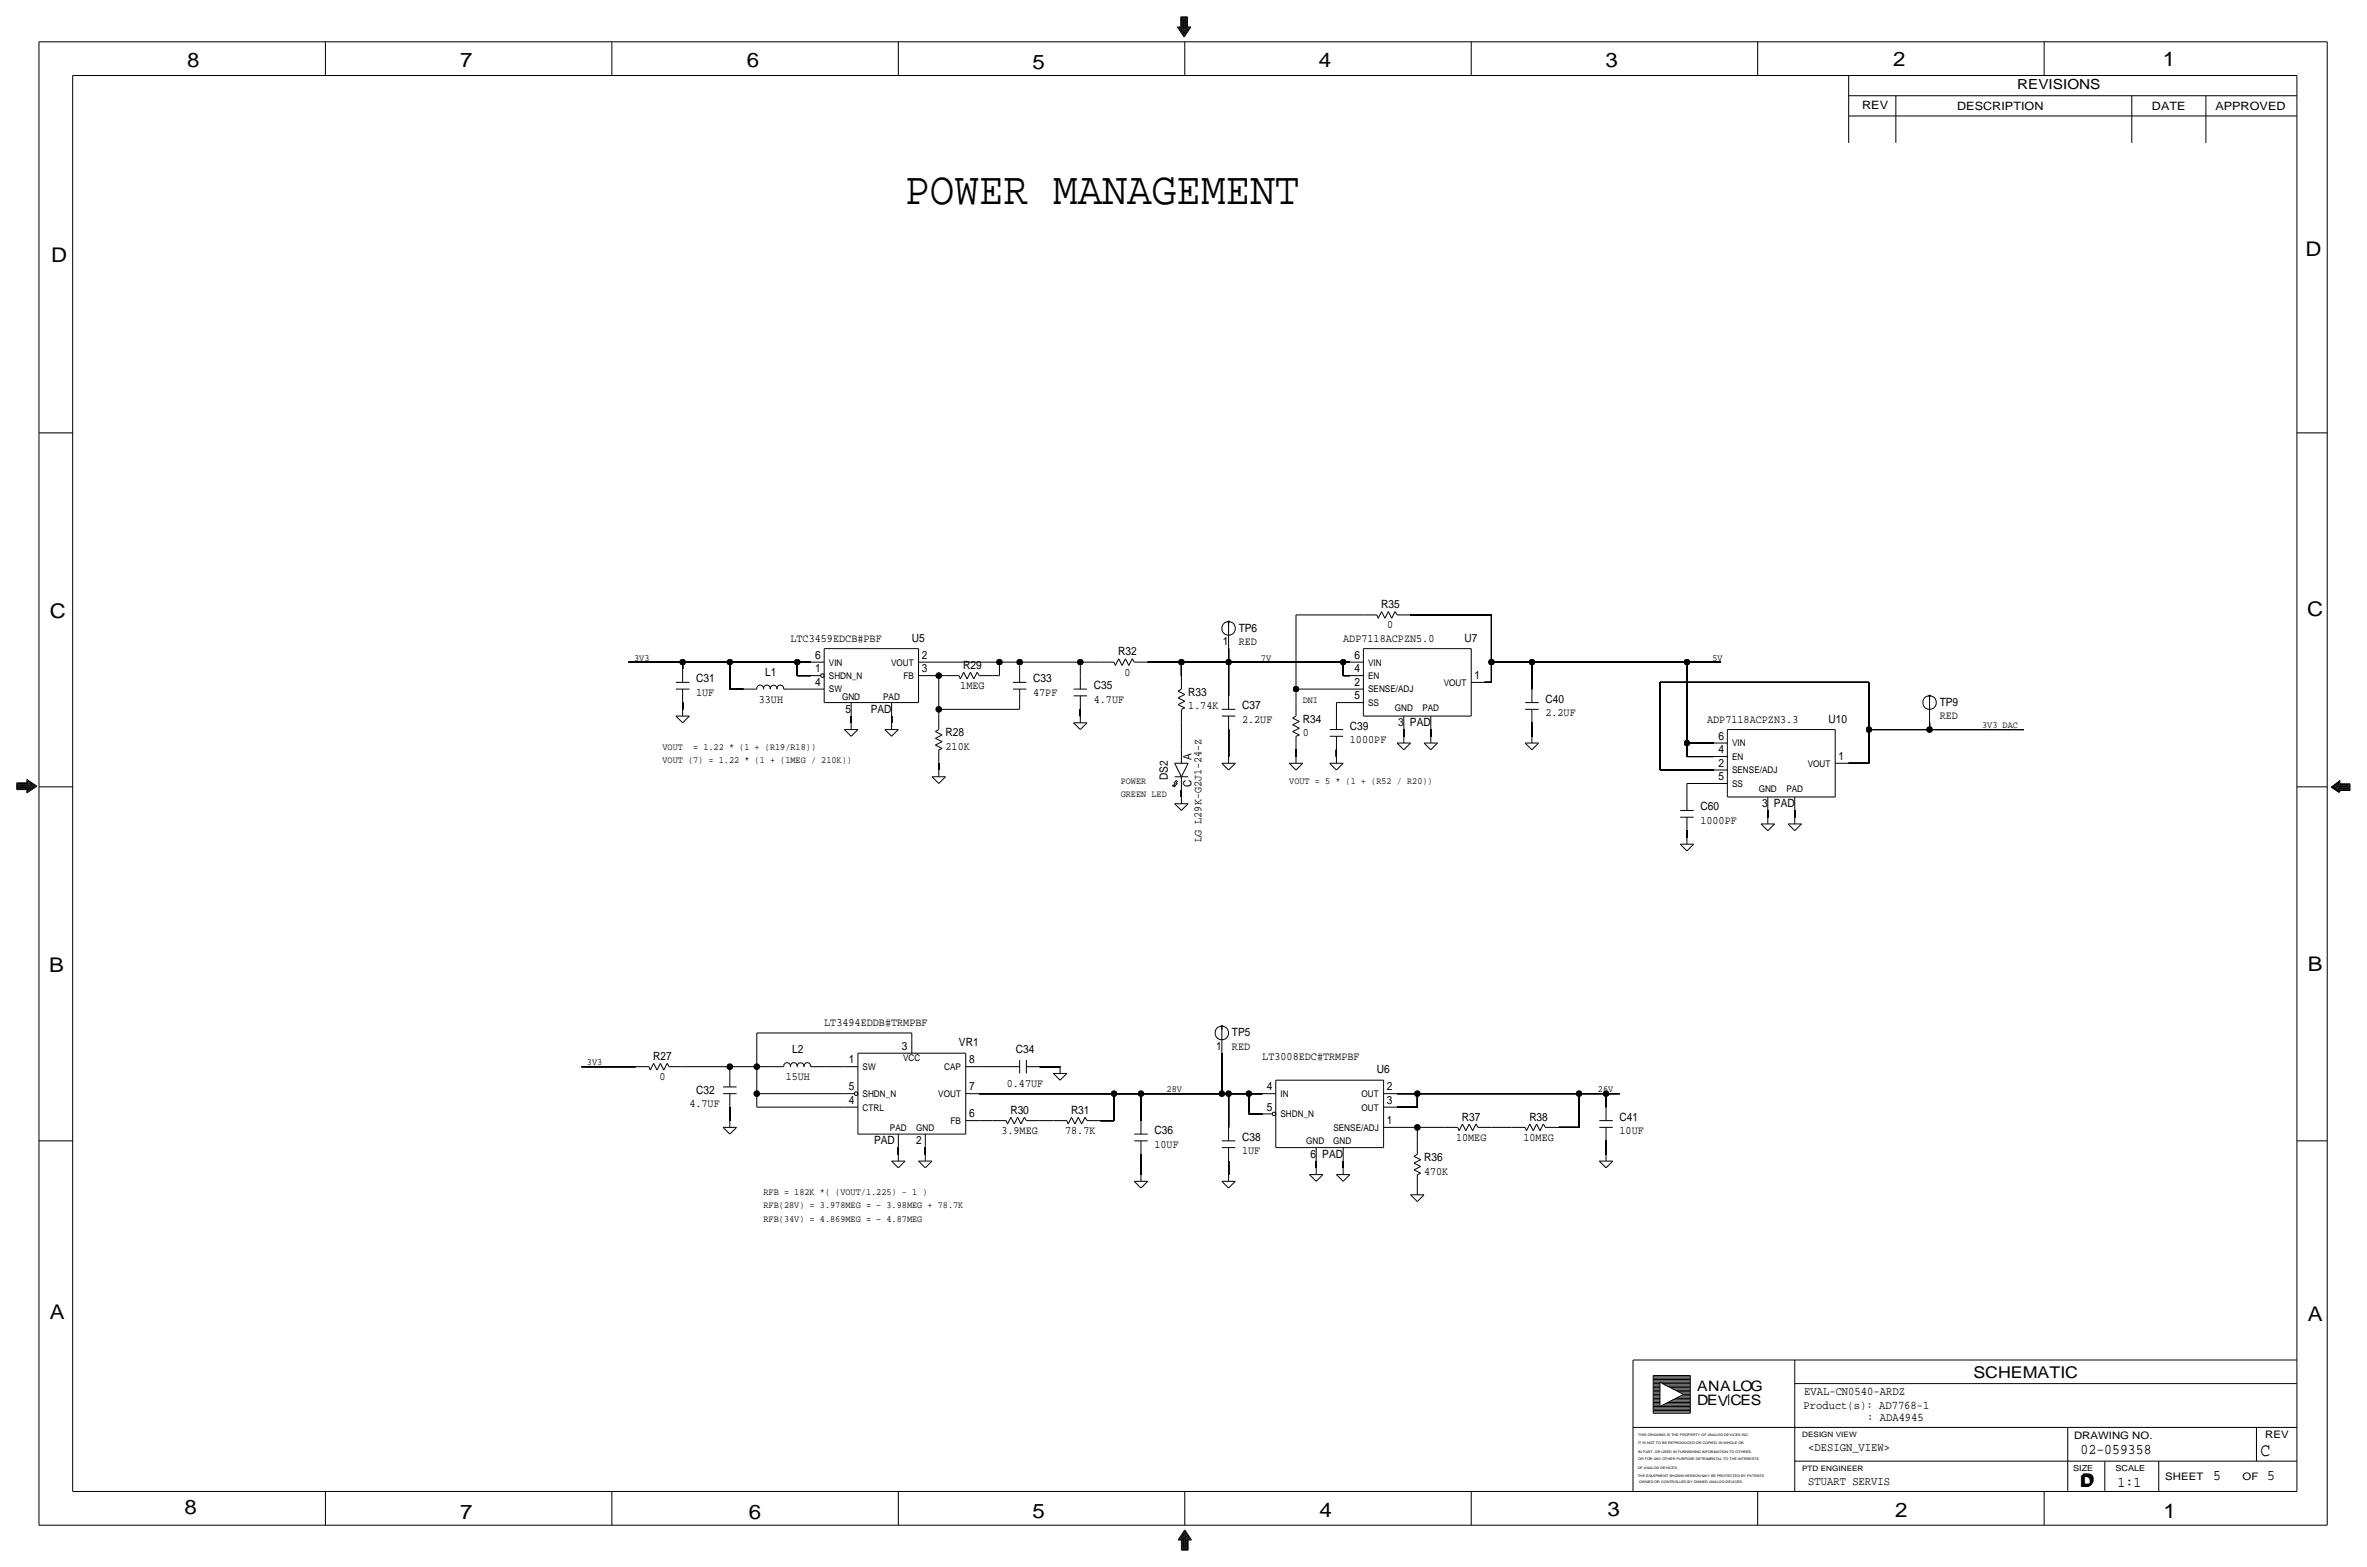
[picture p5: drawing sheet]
<svg xmlns="http://www.w3.org/2000/svg" width="892mm" height="590mm" viewBox="0 0 892 590" stroke-linecap="round" stroke-linejoin="round" font-family="sans-serif">
<defs><g id="words">
<text font-size="17.4" x="341.1" y="76.7">POWER MANAGEMENT</text>
<g font-size="7.6">
<text x="70.6" y="25.4">8</text>
<text x="173.4" y="25.4">7</text>
<text x="281.4" y="25.1">6</text>
<text x="389.1" y="26.2">5</text>
<text x="497" y="25.4">4</text>
<text x="605" y="25.1">3</text>
<text x="713.4" y="24.9">2</text>
<text x="815" y="24.9">1</text>
<text x="19.3" y="98.8">D</text>
<text x="868.9" y="96.5">D</text>
<text x="18.7" y="232.7">C</text>
<text x="869.4" y="232.2">C</text>
<text x="869.6" y="365.8">B</text>
<text x="18.5" y="366">B</text>
<text x="18.7" y="496.8">A</text>
<text x="869.6" y="497.6">A</text>
<text x="69.5" y="570.5">8</text>
<text x="173.4" y="572.3">7</text>
<text x="282.1" y="572.3">6</text>
<text x="389.1" y="571.8">5</text>
<text x="497.3" y="571.5">4</text>
<text x="605.7" y="571.2">3</text>
<text x="714.2" y="571.5">2</text>
<text x="815.3" y="572">1</text>
</g>
<text font-size="7" x="851.9" y="548.4">C</text>
<g font-size="6.1">
<text x="743.7" y="518.9">SCHEMATIC</text>
<text x="783.8" y="560.3">D</text>
<text x="784.3" y="559.8">D</text>
</g>
<g font-size="5.6">
<text x="784" y="547.9">02-059358</text>
<text x="834.1" y="557.5">5</text>
<text x="854.4" y="557.5">5</text>
<text x="798" y="560.1">1:1</text>
</g>
<g font-size="5.4">
<text x="639.5" y="524.2">ANALOG</text>
<text x="639.5" y="529.3">DEVCES</text>
</g>
<text font-size="5.2" x="760.2" y="33.5">REVISIONS</text>
<g font-size="4.4">
<text x="679.9" y="525.5">EVAL-CN0540-ARDZ</text>
<text x="679.7" y="530.9">Product(s): AD7768-1</text>
<text x="703.6" y="535.2">: ADA4945</text>
<text x="681.4" y="546.6">&lt;DESIGN_VIEW&gt;</text>
<text x="681.4" y="559.3">STUART SERVIS</text>
</g>
<g font-size="4.3">
<text x="701.8" y="41.1">REV</text>
<text x="737.6" y="41.4">DESCRIPTION</text>
<text x="811" y="41.4">DATE</text>
<text x="834.8" y="41.4">APPROVED</text>
<text x="520.4" y="229.1">R35</text>
<text x="466.8" y="238">TP6</text>
<text x="522.8" y="236.7">0</text>
<text x="297.9" y="241.8">LTC3459EDCB#PBF</text>
<text x="343.6" y="241.8">U5</text>
<text x="460.9" y="243.1">1</text>
<text x="466.8" y="243.1">RED</text>
<text x="506.2" y="241.8">ADP7118ACPZN5.0</text>
<text x="551.9" y="241.8">U7</text>
<text x="307.2" y="248.2">6</text>
<text x="347.4" y="248.2">2</text>
<text x="363" y="252">R29</text>
<text x="421.4" y="246.9">R32</text>
<text x="510.4" y="248.2">6</text>
<text x="262.3" y="257">C31</text>
<text x="288.4" y="254.5">L1</text>
<text x="307.2" y="253.2">1</text>
<text x="347.4" y="253.2">3</text>
<text x="389.3" y="257">C33</text>
<text x="423.7" y="254.5">0</text>
<text x="510.4" y="253.2">4</text>
<text x="555.7" y="255.8">1</text>
<text x="262.3" y="262.1">1UF</text>
<text x="307.2" y="258.3">4</text>
<text x="361.9" y="259.6">1MEG</text>
<text x="389.3" y="262.1">47PF</text>
<text x="412.2" y="259.6">C35</text>
<text x="447.8" y="262.1">R33</text>
<text x="510.4" y="263.4">5</text>
<text x="510.4" y="258.3">2</text>
<text x="285.9" y="264.7">33UH</text>
<text x="318.6" y="268.5">5</text>
<text x="328.1" y="268.5">PAD</text>
<text x="412.2" y="264.7">4.7UF</text>
<text x="447.8" y="267.2">1.74K</text>
<text x="468.1" y="267.2">C37</text>
<text x="582.4" y="269.7">2.2UF</text>
<text x="582.4" y="264.7">C40</text>
<text x="731" y="265.9">TP9</text>
<text x="468.1" y="272.3">2.2UF</text>
<text x="490.9" y="272.3">R34</text>
<text x="508.7" y="274.8">C39</text>
<text x="526.9" y="273.6">3</text>
<text x="531.3" y="273.6">PAD</text>
<text x="643.3" y="272.3">ADP7118ACPZN3.3</text>
<text x="689.1" y="272.3">U10</text>
<text x="731" y="271">RED</text>
<text x="356.3" y="277.4">R28</text>
<text x="490.9" y="277.4">0</text>
<text x="508.7" y="279.9">1000PF</text>
<text x="647.6" y="278.6">6</text>
<text x="356.3" y="282.4">210K</text>
<text x="449" y="286.3" transform="rotate(-90 449 286.3)">A</text>
<text x="647.6" y="283.7">4</text>
<text x="692.9" y="286.3">1</text>
<text x="440.1" y="293.8" transform="rotate(-90 440.1 293.8)">DS2</text>
<text x="647.6" y="293.9">5</text>
<text x="647.6" y="288.8">2</text>
<text x="449" y="296.6" transform="rotate(-90 449 296.6)">C</text>
<text x="640.8" y="305.3">C60</text>
<text x="664.1" y="304">3</text>
<text x="668.5" y="304">PAD</text>
<text x="640.8" y="310.4">1000PF</text>
<text x="452.8" y="317.2" transform="rotate(-90 452.8 317.2)">LG L29K-G2J1-24-Z</text>
<text x="310.6" y="386.6">LT3494EDDB#TRMPBF</text>
<text x="339.8" y="395.5">3</text>
<text x="361.4" y="394.2">VR1</text>
<text x="458.3" y="395.5">1</text>
<text x="464.3" y="395.5">RED</text>
<text x="464.3" y="390.4">TP5</text>
<text x="246.1" y="399.3">R27</text>
<text x="298.6" y="396.7">L2</text>
<text x="319.9" y="400.6">1</text>
<text x="365.2" y="400.6">8</text>
<text x="382.8" y="396.7">C34</text>
<text x="475.7" y="399.3">LT3008EDC#TRMPBF</text>
<text x="248.5" y="406.9">0</text>
<text x="296.1" y="406.9">15UH</text>
<text x="518.9" y="404.4">U6</text>
<text x="262.3" y="412">C32</text>
<text x="319.9" y="410.7">5</text>
<text x="365.2" y="410.7">7</text>
<text x="379.4" y="409.4">0.47UF</text>
<text x="477.4" y="410.7">4</text>
<text x="522.7" y="410.7">2</text>
<text x="259.8" y="417.1">4.7UF</text>
<text x="319.9" y="415.8">4</text>
<text x="380.7" y="419.6">R30</text>
<text x="403.6" y="419.6">R31</text>
<text x="477.4" y="418.3">5</text>
<text x="522.7" y="415.8">3</text>
<text x="365.2" y="420.9">6</text>
<text x="522.7" y="423.4">1</text>
<text x="550.9" y="422.1">R37</text>
<text x="576.3" y="422.1">R38</text>
<text x="610.3" y="422.1">C41</text>
<text x="329.4" y="431">PAD</text>
<text x="345.3" y="431">2</text>
<text x="377.4" y="427.2">3.9MEG</text>
<text x="401.4" y="427.2">78.7K</text>
<text x="435.1" y="427.2">C36</text>
<text x="468.1" y="429.8">C38</text>
<text x="548.7" y="429.8">10MEG</text>
<text x="574.1" y="429.8">10MEG</text>
<text x="610.3" y="427.2">10UF</text>
<text x="435.1" y="432.3">10UF</text>
<text x="468.1" y="434.8">1UF</text>
<text x="493.9" y="436.1">6</text>
<text x="498.3" y="436.1">PAD</text>
<text x="536.7" y="437.4">R36</text>
<text x="536.7" y="442.5">470K</text>
</g>
<g font-size="3.9">
<text x="781.6" y="542.1">DRAWING NO.</text>
<text x="853.6" y="541.8">REV</text>
<text x="816" y="557.4">SHEET</text>
<text x="845.1" y="557.5">OF</text>
</g>
<g font-size="3.6">
<text x="239" y="248.9">3V3</text>
<text x="475.2" y="248.9">7V</text>
<text x="645.4" y="248.9">5V</text>
<text x="490.9" y="264.7">DNI</text>
<text x="747" y="274.3">3V3 DAC</text>
<text x="249.6" y="282.4">VOUT</text>
<text x="249.6" y="287.5">VOUT (7) = 1.22 * (1 + (1MEG / 210K))</text>
<text x="261.2" y="282.4">= 1.22 * (1 + (R19/R18))</text>
<text x="422.4" y="295.1">POWER</text>
<text x="485.9" y="295.1">VOUT = 5 * (1 + (R52 / R20))</text>
<text x="422.4" y="300.2">GREEN LED</text>
<text x="221.2" y="401.3">3V3</text>
<text x="439.6" y="411.5">28V</text>
<text x="602.2" y="411.5">26V</text>
<text x="287.7" y="455.2">RFB(28V) = 3.978MEG = ~ 3.98MEG + 78.7K</text>
<text x="287.7" y="450.1">RFB = 182K *( (VOUT/1.225) - 1 )</text>
<text x="287.7" y="460.2">RFB(34V) = 4.869MEG = ~ 4.87MEG</text>
</g>
<g font-size="3.5">
<text x="312.4" y="250.7">VIN</text>
<text x="335.8" y="250.7">VOUT</text>
<text x="515.6" y="250.7">VIN</text>
<text x="312.4" y="255.8">SHDN_N</text>
<text x="340.4" y="255.8">FB</text>
<text x="515.6" y="255.8">EN</text>
<text x="312.4" y="260.9">SW</text>
<text x="317.3" y="263.7">GND</text>
<text x="332.8" y="263.7">PAD</text>
<text x="515.6" y="260.9">SENSE/ADJ</text>
<text x="544.1" y="258.3">VOUT</text>
<text x="515.6" y="265.9">SS</text>
<text x="525.6" y="268">GND</text>
<text x="536" y="268">PAD</text>
<text x="652.7" y="281.2">VIN</text>
<text x="652.7" y="286.3">EN</text>
<text x="652.7" y="291.3">SENSE/ADJ</text>
<text x="681.2" y="288.8">VOUT</text>
<text x="652.7" y="296.4">SS</text>
<text x="662.8" y="298.4">GND</text>
<text x="673.2" y="298.4">PAD</text>
<text x="340.4" y="399.8">VCC</text>
<text x="325.1" y="403.1">SW</text>
<text x="355.8" y="403.1">CAP</text>
<text x="325.1" y="413.3">SHDN_N</text>
<text x="353.6" y="413.3">VOUT</text>
<text x="482.5" y="413.3">IN</text>
<text x="513.1" y="413.3">OUT</text>
<text x="325.1" y="418.3">CTRL</text>
<text x="513.1" y="418.3">OUT</text>
<text x="358.2" y="423.4">FB</text>
<text x="482.5" y="420.9">SHDN_N</text>
<text x="502.5" y="426">SENSE/ADJ</text>
<text x="335.4" y="426.2">PAD</text>
<text x="345.3" y="426.2">GND</text>
<text x="492.2" y="431">GND</text>
<text x="502.4" y="431">GND</text>
</g>
<g font-size="3.1">
<text x="781.3" y="554">SIZE</text>
<text x="797.3" y="554">SCALE</text>
</g>
<g font-size="2.8">
<text x="679.1" y="541.3">DESIGN VIEW</text>
<text x="679.1" y="554">PTD ENGINEER</text>
</g>
<g font-size="1.3">
<text x="617.3" y="541.1">THIS DRAWING IS THE PROPERTY OF ANALOG DEVICES INC.</text>
<text x="617.3" y="543.9">IT IS NOT TO BE REPRODUCED OR COPIED, IN WHOLE OR</text>
<text x="617.3" y="547.2">IN PART, OR USED IN FURNISHING INFORMATION TO OTHERS,</text>
<text x="617.3" y="550">OR FOR ANY OTHER PURPOSE DETRIMENTAL TO THE INTERESTS</text>
<text x="617.2" y="556.3">THE EQUIPMENT SHOWN HEREON MAY BE PROTECTED BY PATENTS</text>
<text x="617.2" y="553.2">OF ANALOG DEVICES.</text>
<text x="617.7" y="558.8">OWNED OR CONTROLLED BY OWNED ANALOG DEVICES.</text>
</g>
</g></defs>
<!-- layer: Nets -->
<g fill="none" stroke="#000" stroke-width=".38">
<path d="M488.4 231.6v28zM488.4 231.6h25.4zM531.6 231.6h30.5zM562.1 231.6v17.8zM236.9 249.4h20.4zM257.3 249.4v2.6zM257.3 249.4h17.7zM275 249.4h25.4zM275 249.4v10.2zM275 259.6h5.1zM300.4 259.6h5.1zM300.4 254.5h5.1z"/>
<path d="M300.4 249.4h5.1zM300.4 249.4v5.1zM351.2 249.4h25.4zM351.2 254.5h2.6zM353.8 254.5v12.7zM353.8 254.5h2.5zM374.1 254.5h2.5zM376.6 249.4h7.7zM376.6 249.4v5.1zM384.3 249.4v2.6zM384.3 249.4h22.8zM407.1 249.4v5.1z"/>
<path d="M407.1 249.4h7.6zM432.5 249.4h12.7zM445.2 249.4v5.1zM445.2 249.4h17.8zM463 249.4v12.7zM463 244.3v5.1zM463 249.4h43.2zM488.4 259.6v5.1zM488.4 259.6h20.3zM506.2 249.4h2.5zM506.2 254.5h2.5zM506.2 249.4v5.1z"/>
<path d="M559.5 257h2.6zM562.1 249.4v7.6zM562.1 249.4h15.2zM577.3 249.4v10.2zM577.3 249.4h58.4zM625.6 257h78.7zM625.6 257v33.1zM635.7 249.4h12.7zM635.7 249.4v30.5zM704.3 257v17.8zM257.3 264.7v2.5zM320.8 269.7v2.6z"/>
<path d="M336 269.7v2.6zM353.8 267.2v2.5zM353.8 267.2h30.5zM384.3 264.7v2.5zM407.1 267.2v2.5zM445.2 272.3v10.1zM463 274.8v10.2zM503.6 264.7v5zM503.6 264.7h5.1zM529 274.8v2.6zM539.2 274.8v2.6zM577.3 272.3v5.1z"/>
<path d="M635.7 279.9h10.2zM635.7 279.9v5.1zM704.3 274.8h22.9zM704.3 274.8v12.7zM727.2 272.3v2.5zM727.2 274.8h35.5zM353.8 287.5v2.6zM445.2 297.7v2.5zM488.4 282.4v2.6zM503.6 282.4v2.6zM625.6 290.1h20.3zM635.7 295.1v5.1z"/>
<path d="M635.7 295.1h10.2zM635.7 285h10.2zM696.7 287.5h7.6zM635.7 312.9v2.6zM666.2 305.3v2.5zM676.4 305.3v2.5zM285.2 389.1h58.4zM285.2 389.1v12.7zM343.6 389.1v2.6zM460.5 396.7v15.3zM219.2 401.8h20.3zM257.3 401.8h17.7z"/>
<path d="M275 401.8v2.6zM275 401.8h10.2zM275 417.1v5zM285.2 401.8h5.1zM285.2 401.8v10.2zM285.2 412h33zM285.2 412v5.1zM285.2 417.1h33zM310.6 401.8h7.6zM369 401.8h10.2zM369 412h50.8zM391.9 401.8h7.6z"/>
<path d="M419.8 412v10.1zM419.8 412h10.2zM430 412v10.1zM430 412h30.5zM460.5 412h2.5zM463 412v12.7zM463 412h7.6zM470.6 412h5.1zM470.6 419.6h5.1zM470.6 412v7.6zM526.5 412h7.6zM526.5 417.1h7.6z"/>
<path d="M534.1 412h61zM534.1 412v5.1zM595.1 412h10.1zM595.1 412v12.7zM605.2 412v5.1zM605.2 412h5.1zM338.5 432.3v2.5zM348.7 432.3v2.5zM369 422.1h5.1zM391.9 422.1h5.1zM414.7 422.1h5.1zM430 434.8v7.7z"/>
<path d="M463 437.4v5.1zM496 437.4v2.5zM506.2 437.4v2.5zM526.5 424.7h7.6zM534.1 424.7v5.1zM534.1 424.7h10.2zM562.1 424.7h7.6zM587.5 424.7h7.6zM605.2 429.8v5z"/>
</g>
<g fill="#000" stroke="#000" stroke-width=".38">
<circle cx="257.3" cy="249.4" r="1.07"/>
<circle cx="275" cy="249.4" r="1.07"/>
<circle cx="300.4" cy="249.4" r="1.07"/>
<circle cx="353.8" cy="254.5" r="1.07"/>
<circle cx="376.6" cy="249.4" r="1.07"/>
<circle cx="384.3" cy="249.4" r="1.07"/>
<circle cx="407.1" cy="249.4" r="1.07"/>
<circle cx="445.2" cy="249.4" r="1.07"/>
<circle cx="463" cy="249.4" r="1.07"/>
<circle cx="488.4" cy="259.6" r="1.07"/>
<circle cx="506.2" cy="249.4" r="1.07"/>
<circle cx="562.1" cy="249.4" r="1.07"/>
<circle cx="577.3" cy="249.4" r="1.07"/>
<circle cx="635.7" cy="249.4" r="1.07"/>
<circle cx="353.8" cy="267.2" r="1.07"/>
<circle cx="635.7" cy="279.9" r="1.07"/>
<circle cx="704.3" cy="274.8" r="1.07"/>
<circle cx="727.2" cy="274.8" r="1.07"/>
<circle cx="275" cy="401.8" r="1.07"/>
<circle cx="285.2" cy="401.8" r="1.07"/>
<circle cx="285.2" cy="412" r="1.07"/>
<circle cx="419.8" cy="412" r="1.07"/>
<circle cx="430" cy="412" r="1.07"/>
<circle cx="460.5" cy="412" r="1.07"/>
<circle cx="463" cy="412" r="1.07"/>
<circle cx="470.6" cy="412" r="1.07"/>
<circle cx="534.1" cy="412" r="1.07"/>
<circle cx="595.1" cy="412" r="1.07"/>
<circle cx="605.2" cy="412" r="1.07"/>
<circle cx="534.1" cy="424.7" r="1.07"/>
</g>
<!-- layer: Components -->
<g fill="none" stroke="#000" stroke-width=".38">
<path d="M463 234.2v10.1zM463 234.2v1.3zM513.8 231.6h5.1zM518.9 231.6l.5 1.3zM520.6 230.4l1.3 2.5zM520.6 230.4l-1.2 2.5zM523.2 230.4l1.3 2.5zM523.2 230.4l-1.3 2.5zM525.7 230.4l.8 1.2zM525.7 230.4l-1.2 2.5zM526.5 231.6h5.1zM254.7 257h5.1z"/>
<path d="M254.7 259.6h5.1zM257.3 259.6v5.1zM257.3 252v5zM280.1 259.6h5.1zM285.2 259.6a1.29 1.29 0 0 1 1.3-1.5 1.29 1.29 0 0 1 1.2 1.5 1.29 1.29 0 0 1 1.3-1.5 1.29 1.29 0 0 1 1.3 1.5 1.26 1.26 0 0 1 1.2-1.5 1.26 1.26 0 0 1 1.3 1.5M295.3 259.6a1.27 1.27 0 0 0-1.3-1.5 1.27 1.27 0 0 0-1.2 1.5M295.4 259.6h5zM305.5 249.4h5.1zM305.5 259.6h5.1zM305.5 254.5h3.8zM310.6 244.3h35.6zM310.6 244.3v20.4z"/>
<path d="M346.2 254.5h5zM346.2 249.4h5zM346.2 244.3v20.4zM356.3 254.5h5.1zM361.4 254.5l.5 1.3zM363.2 253.2l1.2 2.6zM363.2 253.2l-1.3 2.6zM365.7 253.2l1.3 2.6zM365.7 253.2l-1.3 2.6zM368.2 253.2l.8 1.3zM368.2 253.2l-1.2 2.6zM369 254.5h5.1z"/>
<path d="M381.7 257h5.1zM381.7 259.6h5.1zM384.3 259.6v5.1zM384.3 252v5zM404.6 259.6h5.1zM407.1 254.5v5.1zM414.7 249.4h5.1zM419.8 249.4l.5 1.3zM421.6 248.2l1.3 2.5zM421.6 248.2l-1.3 2.5zM424.1 248.2l1.3 2.5zM424.1 248.2l-1.2 2.5z"/>
<path d="M426.7 248.2l.7 1.2zM426.7 248.2l-1.3 2.5zM427.4 249.4h5.1zM445.2 254.5v5.1zM508.7 249.4h5.1zM508.7 254.5h5.1zM508.7 259.6h5.1zM513.8 244.3h40.6zM513.8 244.3v25.4zM554.4 257h5.1zM554.4 244.3v25.4zM577.3 259.6v5.1z"/>
<path d="M254.7 269.7l2.6 2.6zM254.7 269.7h5.1zM257.3 267.2v2.5zM259.8 269.7l-2.5 2.6zM310.6 264.7h35.6zM318.2 274.8l2.6 2.6zM318.2 274.8h5.1zM320.8 277.4l2.5-2.6zM320.8 272.3v2.5zM320.8 264.7v5zM333.5 274.8l2.5 2.6zM333.5 274.8h5z"/>
<path d="M336 272.3v2.5zM336 264.7v5zM338.5 274.8l-2.5 2.6zM352.5 275.6l1.3-.8zM352.5 275.6l2.5 1.3zM352.5 278.1l2.5-1.2zM352.5 278.1l2.5 1.3zM353.8 269.7v5.1zM404.6 262.1h5.1zM404.6 272.3l2.5 2.5zM404.6 272.3h5.1zM407.1 262.1v5.1z"/>
<path d="M407.1 269.7v2.6zM409.7 272.3l-2.6 2.5zM443.9 260.3l1.3-.7zM443.9 260.3l2.6 1.3zM443.9 262.9l2.6-1.3zM443.9 262.9l2.6 1.3zM443.9 265.4l2.6-1.2zM443.9 265.4l2.6 1.3zM445.2 267.2v5.1zM445.2 267.2l1.3-.5zM460.5 267.2h5zM460.5 269.7h5z"/>
<path d="M463 269.7v5.1zM463 262.1v5.1zM487.1 270.5l1.3-.8zM487.1 270.5l2.6 1.3zM487.1 273l2.6-1.2zM487.1 273l2.6 1.3zM487.1 275.6l2.6-1.3zM487.1 275.6l2.6 1.3zM488.4 277.4v5zM488.4 264.7v5zM488.4 277.4l1.3-.5zM501.1 274.8h5.1z"/>
<path d="M501.1 277.4h5.1zM503.6 277.4v5zM503.6 269.7v5.1zM508.7 264.7h5.1zM513.8 269.7h40.6zM526.5 279.9l2.5 2.5zM526.5 279.9h5.1zM529 277.4v2.5zM529 269.7v5.1zM536.7 279.9l2.5 2.5zM536.7 279.9h5zM539.2 277.4v2.5z"/>
<path d="M539.2 269.7v5.1zM541.7 279.9l-2.5 2.5zM574.8 264.7h5zM574.8 267.2h5zM574.8 279.9l2.5 2.5zM574.8 279.9h5zM577.3 267.2v5.1zM577.3 277.4v2.5zM645.9 279.9h5.1zM651 274.8h40.6zM651 274.8v25.4zM691.6 274.8v25.4z"/>
<path d="M727.2 262.1v10.2zM727.2 262.1v1.3zM351.2 292.6l2.6 2.5zM351.2 292.6h5.1zM352.5 280.7l2.5-1.3zM352.5 280.7l2.5 1.2zM353.8 282.4v5.1zM353.8 282.4l1.2-.5zM353.8 295.1l2.5-2.5zM353.8 290.1v2.5zM441.9 296.2l1-1.1zM441.9 296.2l.5-.3z"/>
<path d="M442.2 295.7l-.3 .5zM442.4 294.9l1-1zM442.4 294.9l.5 .2zM442.4 296.4l1.3-1.3zM442.4 296.4l.5-.2zM442.7 292.6h5.1zM442.7 287.5l2.5 5.1zM442.7 287.5h5.1zM442.7 295.9l-.3 .5zM443.2 294.9l.5 .2zM443.9 294.1l-.7 .8zM445.2 282.4v5.1z"/>
<path d="M445.2 292.6v5.1zM447.8 287.5l-2.6 5.1zM460.5 287.5l2.5 2.6zM460.5 287.5h5zM463 285v2.5zM465.5 287.5l-2.5 2.6zM485.9 287.5l2.5 2.6zM485.9 287.5h5zM488.4 285v2.5zM490.9 287.5l-2.5 2.6zM501.1 287.5l2.5 2.6zM501.1 287.5h5.1z"/>
<path d="M503.6 290.1l2.6-2.6zM503.6 285v2.5zM529 282.4l2.6-2.5zM577.3 282.4l2.5-2.5zM645.9 295.1h5.1zM645.9 285h5.1zM645.9 290.1h5.1zM691.6 287.5h5.1zM442.7 302.8l2.5 2.5zM442.7 302.8h5.1zM445.2 300.2v2.6zM447.8 302.8l-2.6 2.5z"/>
<path d="M633.2 318l2.5 2.5zM633.2 318h5.1zM633.2 305.3h5.1zM633.2 307.8h5.1zM635.7 315.5v2.5zM635.7 307.8v5.1zM635.7 300.2v5.1zM651 300.2h40.6zM663.7 310.4l2.5 2.5zM663.7 310.4h5zM666.2 307.8v2.6zM666.2 300.2v5.1z"/>
<path d="M668.7 310.4l-2.5 2.5zM673.8 310.4l2.6 2.5zM673.8 310.4h5.1zM676.4 312.9l2.5-2.5zM676.4 307.8v2.6zM676.4 300.2v5.1zM635.7 320.5l2.6-2.5zM323.3 396.7h40.6zM323.3 396.7v30.5zM343.6 391.7v5zM363.9 396.7v30.5zM384.3 399.3v5.1z"/>
<path d="M386.8 399.3v5.1zM460.5 386.6v10.1zM460.5 386.6v1.3zM239.5 401.8h5.1zM244.6 401.8l.5 1.3zM246.3 400.6l1.3 2.5zM246.3 400.6l-1.2 2.5zM248.9 400.6l1.2 2.5zM248.9 400.6l-1.3 2.5zM251.4 400.6l.8 1.2zM251.4 400.6l-1.3 2.5zM252.2 401.8h5.1z"/>
<path d="M272.5 409.4h5.1zM272.5 412h5.1zM275 412v5.1zM275 404.4v5zM290.3 401.8h5.1zM295.4 401.8a1.27 1.27 0 0 1 1.2-1.5 1.27 1.27 0 0 1 1.2 1.5M300.4 401.8a1.26 1.26 0 0 0-1.3-1.5 1.26 1.26 0 0 0-1.2 1.5M300.4 401.8a1.26 1.26 0 0 1 1.3-1.4 1.26 1.26 0 0 1 1.2 1.4M305.5 401.8a1.27 1.27 0 0 0-1.3-1.5 1.27 1.27 0 0 0-1.2 1.6M305.5 401.8h5.1zM318.2 412h3.8zM318.2 417.1h5.1z"/>
<path d="M318.2 401.8h5.1zM363.9 401.8h5.1zM363.9 412h5.1zM379.2 401.8h5.1zM386.8 401.8h5.1zM397 404.4l2.5 2.5zM397 404.4h5zM399.5 401.8v2.6zM402 404.4l-2.5 2.5zM475.7 419.6h3.8zM475.7 412h5.1zM480.8 406.9h40.6z"/>
<path d="M480.8 406.9v25.4zM521.4 417.1h5.1zM521.4 412h5.1zM521.4 406.9v25.4zM605.2 417.1v5zM272.5 424.7l2.5 2.5zM272.5 424.7h5.1zM275 422.1v2.6zM277.6 424.7l-2.6 2.5zM323.3 427.2h40.6zM336 437.4l2.5 2.5zM336 437.4h5.1z"/>
<path d="M338.5 434.8v2.6zM338.5 427.2v5.1zM341.1 437.4l-2.6 2.5zM346.2 437.4l2.5 2.5zM346.2 437.4h5zM348.7 434.8v2.6zM348.7 427.2v5.1zM351.2 437.4l-2.5 2.5zM363.9 422.1h5.1zM374.1 422.1h5.1zM379.2 422.1l.5 1.3zM380.9 420.9l1.3 2.5z"/>
<path d="M380.9 420.9l-1.2 2.5zM383.5 420.9l1.3 2.5zM383.5 420.9l-1.3 2.5zM386 420.9l.8 1.2zM386 420.9l-1.2 2.5zM386.8 422.1h5.1zM397 422.1h5zM402 422.1l.5 1.3zM403.8 420.9l1.3 2.5zM403.8 420.9l-1.3 2.5zM406.3 420.9l1.3 2.5zM406.3 420.9l-1.2 2.5z"/>
<path d="M408.9 420.9l.8 1.2zM408.9 420.9l-1.3 2.5zM409.7 422.1h5zM427.4 427.2h5.1zM427.4 429.8h5.1zM430 429.8v5zM430 422.1v5.1zM460.5 429.8h5zM460.5 432.3h5zM463 432.3v5.1zM463 424.7v5.1zM480.8 432.3h40.6z"/>
<path d="M496 439.9v2.6zM496 432.3v5.1zM506.2 439.9v2.6zM506.2 432.3v5.1zM521.4 424.7h5.1zM532.8 435.6l1.3-.8zM532.8 435.6l2.6 1.3zM532.8 438.2l2.6-1.3zM532.8 438.2l2.6 1.2zM534.1 429.8v5zM544.3 424.7h5.1zM549.4 424.7l.5 1.3z"/>
<path d="M551.1 423.4l1.3 2.6zM551.1 423.4l-1.2 2.6zM553.7 423.4l1.2 2.6zM553.7 423.4l-1.3 2.6zM556.2 423.4l.8 1.3zM556.2 423.4l-1.3 2.6zM557 424.7h5.1zM569.7 424.7h5.1zM574.8 424.7l.5 1.3zM576.5 423.4l1.3 2.6zM576.5 423.4l-1.2 2.6zM579.1 423.4l1.2 2.6z"/>
<path d="M579.1 423.4l-1.3 2.6zM581.6 423.4l.8 1.3zM581.6 423.4l-1.3 2.6zM582.4 424.7h5.1zM602.7 422.1h5.1zM602.7 424.7h5.1zM602.7 437.4l2.5 2.5zM602.7 437.4h5.1zM605.2 424.7v5.1zM605.2 439.9l2.6-2.5zM605.2 434.8v2.6zM427.4 445l2.6 2.5z"/>
<path d="M427.4 445h5.1zM430 442.5v2.5zM432.5 445l-2.5 2.5zM460.5 445l2.5 2.5zM460.5 445h5zM463 442.5v2.5zM465.5 445l-2.5 2.5zM493.5 442.5l2.5 2.5zM493.5 442.5h5.1zM498.6 442.5l-2.6 2.5zM503.6 442.5l2.6 2.5zM503.6 442.5h5.1z"/>
<path d="M508.7 442.5l-2.5 2.5zM531.6 450.1l2.5 2.5zM531.6 450.1h5.1zM532.8 440.7l2.6-1.3zM532.8 440.7l2.6 1.3zM534.1 447.5v2.6zM534.1 442.5v5zM534.1 442.5l1.3-.5zM536.7 450.1l-2.6 2.5z"/>
<circle cx="463" cy="236.7" r="2.56"/>
<circle cx="309.9" cy="254.5" r=".67"/>
<circle cx="727.1" cy="264.7" r="2.56"/>
<circle cx="460.4" cy="389.1" r="2.56"/>
<circle cx="322.6" cy="412" r=".67"/>
<circle cx="480.1" cy="419.6" r=".67"/>
</g>
<path d="M462.8 234h.4v.4h-.4zM727 262h.3v.3h-.3zM460.3 386.4h.3v.4h-.3z" fill="#000" stroke="#000" stroke-width=".38"/>
<!-- layer: Page Border and Title Block -->
<g fill="none" stroke="#000" stroke-width=".38">
<path d="M14.7 15.7v558.8zM14.7 15.7h862.3zM122.6 15.7v12.7zM230.6 15.7v12.7zM338.5 15.7v12.7zM443.7 10.2h1.3zM443.7 10.2l2.5 3.8zM444.2 10.4l2 3.1zM444.2 10.4h1zM444.7 10.7l1.5 2.3zM444.7 10.7h.8zM445 6.4v3.8z"/>
<path d="M445 6.4h2.5zM445.2 6.6v3.8zM445.2 6.6h2zM445.2 10.9h.5zM445.2 10.9l1 1.5zM445.5 6.9v3.8zM445.5 6.9h1.5zM445.7 11.2l.5 .7zM445.7 11.2h.3zM445.7 7.1v3.8zM445.7 7.1h1zM446 7.4v3.8z"/>
<path d="M446 7.4h.5zM446.2 7.6v4.1zM446.5 11.2h.2zM446.5 7.4v3.8zM446.5 15.7v12.7zM446.7 10.9h.5zM446.7 11.2l-.5 .7zM446.7 7.1v3.8zM447 10.7h.8zM447 6.9v3.8zM447.2 10.4h1.1zM447.2 6.6v3.8z"/>
<path d="M447.2 10.9l-1 1.5zM447.5 10.2h1.3zM447.5 6.4v3.8zM447.8 10.7l-1.6 2.3zM448.3 10.4l-2.1 3.1zM448.8 10.2l-2.6 3.8zM554.4 15.7v12.7zM662.4 15.7v12.7zM770.3 15.7v12.7zM877 15.7v558.8zM27.4 28.4h838.2zM27.4 28.4v533.4z"/>
<path d="M696.7 36.1h168.9zM696.7 28.4v25.4zM714.5 36.1v17.7zM803.4 36.1v17.7zM831.3 36.1v17.7zM865.6 28.4v533.4zM696.7 43.7h168.9zM14.7 163.1h12.7zM865.6 163.1h11.4zM6.3 294.9v2.5zM6.3 297.4h3.8zM6.3 294.9h3.8z"/>
<path d="M6.6 295.1v2.1zM6.6 295.1h3.8zM6.6 297.2h3.8zM6.8 295.4v1.5zM6.8 295.4h3.8zM6.8 296.9h3.8zM7.1 295.7v1zM7.1 295.7h3.8zM7.1 296.7h3.8zM7.3 295.9v.5zM7.3 295.9h3.8zM7.3 296.4h3.8z"/>
<path d="M7.6 296.2h4zM10.1 297.4v1.3zM10.1 298.7l3.8-2.5zM10.1 293.6l3.8 2.6zM10.1 293.6v1.3zM10.4 297.2v1zM10.4 298.2l3-2zM10.4 294.1v1zM10.4 294.1l3 2.1zM10.6 296.9v.8zM10.6 297.7l2.3-1.5zM10.6 294.6v.8z"/>
<path d="M10.6 294.6l2.3 1.6zM10.9 295.1v.6zM10.9 295.1l1.5 1.1zM10.9 296.7v.5zM10.9 297.2l1.5-1zM11.1 295.7v.2zM11.1 295.7l.8 .5zM11.1 296.4v.3zM11.1 296.7l.8-.5zM14.7 296.4h12.7zM865.6 296.4h11.4zM878.5 296.5l3-2z"/>
<path d="M878.5 296.5l3 2.1zM878.7 296.5l3.1 1.8zM878.7 296.5l3.1-2.5zM879 296.5l2.3-1.5zM879 296.5l2.3 1.5zM879.5 296.5l1.5-1zM879.5 296.5l1.5 1zM880 296.5l.8-.5zM880 296.5l.8 .5zM880.3 296.5h4zM880.8 296.3h3.8zM880.8 296.8h3.8z"/>
<path d="M880.8 296v.3zM880.8 296.8v.2zM881 296h3.8zM881 297h3.8zM881 295.5v.5zM881 297v.5zM881.3 295.8h3.8zM881.3 297.3h3.8zM881.3 295v.8zM881.3 297.3v.7zM881.5 295.5h3.8zM881.5 297.5h3.8z"/>
<path d="M881.5 294.5v1zM881.5 297.5v1.1zM881.8 297.8h3.8zM881.8 295.2h3.8zM881.8 297.8v.5zM881.8 294v1.2zM884.6 296.3v.5zM884.8 296v1zM885.1 295.8v1.5zM885.3 295.5v2zM885.6 295.2v2.6zM14.7 429.8h12.7z"/>
<path d="M865.6 429.8h11.4zM615.4 512.3v49.5zM615.4 512.3h250.2zM623 518.2h14zM623 518.7h14zM623 519.7h14zM623 519.2h14zM623 518.2v14.2zM637 518.2v14.2zM676.4 512.3v49.5zM615.4 537.7h250.2zM623 532.4h14z"/>
<path d="M623 531.9h14zM623 531.4h14zM623 530.4h14zM623 530.9h14zM623 526.3h2.6zM623 525.3h2.6zM623 527.3h2.6zM623 525.8h2.6zM623 528.3h2.6zM623 527.8h2.6zM623 528.8h2.6zM623 529.3h2.6z"/>
<path d="M623 526.8h2.6zM623 523.2h2.6zM623 524.8h2.6zM623 523.7h2.6zM623 522.7h2.6zM623 524.3h2.6zM623 521.7h2.6zM623 521.2h2.6zM623 522.2h2.6zM623 520.2h14zM623 529.8h14zM623 520.7h14z"/>
<path d="M625.6 529.8l8.8-4.5zM625.6 520.7l8.8 4.6zM625.6 520.7v9.1zM626.6 529.3h10.4zM626.6 521.2h10.4zM627.3 521.7h9.7zM627.6 528.8h9.4zM628.3 522.2h8.7zM628.6 528.3h8.4zM629.6 527.8h7.4zM629.6 522.7h7.4zM630.4 527.3h6.6z"/>
<path d="M630.4 523.2h6.6zM631.4 523.7h5.6zM631.4 526.8h5.6zM632.4 526.3h4.6zM632.4 524.3h4.6zM633.4 525.8h3.6zM633.4 524.8h3.6zM634.4 525.3h2.6zM651.5 525.3v4zM676.4 521.2h189.2zM779.2 537.7v23.9zM850.3 537.7v12.7z"/>
<path d="M676.4 550.4h189.2zM793.2 550.4v11.2zM813.5 550.4v11.4zM14.7 574.5h862.3zM27.4 561.8h838.2zM122.6 561.8v12.7zM230.6 561.8v12.7zM338.5 561.8v12.7zM444.4 579.9h1.1zM445 579.6h.7zM445.5 579.9v3.8zM445.5 579.4h.5z"/>
<path d="M445.7 579.6v3.8zM446 579.4v3.8zM446 579.1h.2zM446.2 579.1v3.8zM446.5 561.8v12.7zM446.5 576.8l-2.1 3.1zM446.5 576.3l-2.6 3.8zM446.5 577.3l-1.5 2.3zM446.5 576.3l2.5 3.8zM446.5 576.8l2 3.1zM446.5 577.3l1.5 2.3zM446.5 578.6v4.1z"/>
<path d="M446.5 578.4l-.5 .7zM446.5 578.4l.5 .7zM446.5 577.9l-1 1.5zM446.5 577.9l1 1.5zM446.7 579.1v3.8zM446.7 579.1h.3zM447 579.4v3.8zM447 579.4h.5zM447.2 579.6v3.8zM447.2 579.6h.8zM447.5 579.9v3.8zM447.5 579.9h1z"/>
<path d="M554.4 561.8v12.7zM662.4 561.8v12.7zM770.3 561.8v12.7zM443.9 580.1h1.3zM445.2 583.9h2.6zM445.2 580.1v3.8zM445.5 583.7h2zM445.7 583.4h1.5zM446 583.2h1zM446.2 582.9h.5zM447.8 580.1v3.8zM447.8 580.1h1.2z"/>
</g>
<use href="#words"/>
</svg>
